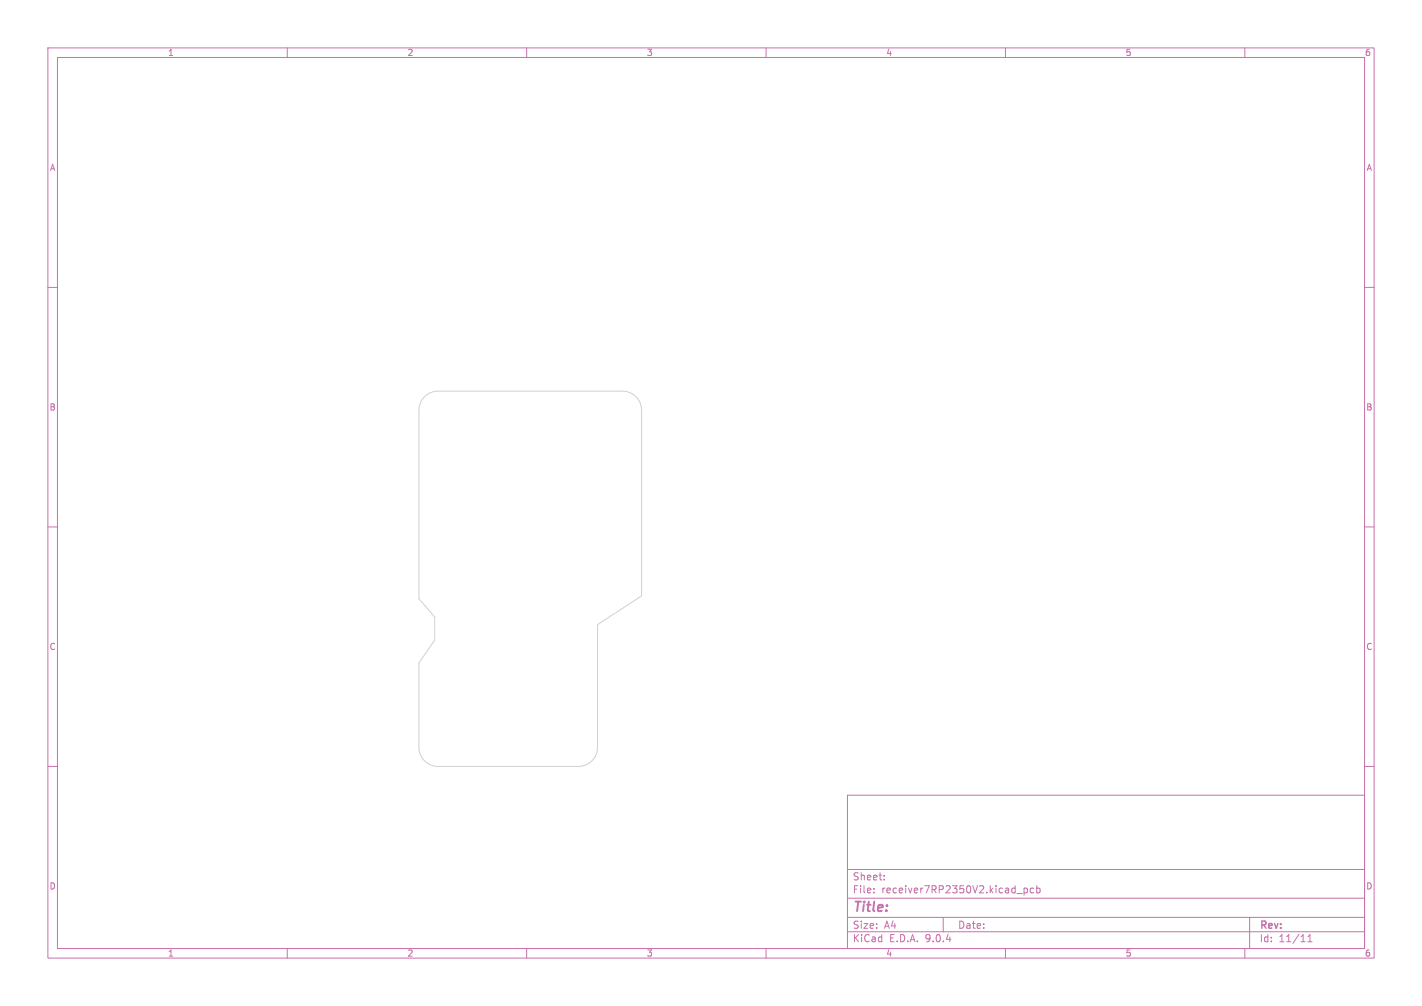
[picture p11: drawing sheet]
<svg xmlns="http://www.w3.org/2000/svg" width="297mm" height="210mm" viewBox="0 0 297 210" stroke-linecap="round" stroke-linejoin="round" font-family="sans-serif">
<defs><g id="words">
<text font-size="2.8" fill="#c872ab" x="178" y="190.9">Title:</text>
<g font-size="2.1" fill="#c872ab">
<text x="178" y="184">Sheet:</text>
<text x="178" y="186.7">File:</text>
<text x="184.1" y="186.7">receiver7RP2350V2.kicad_pcb</text>
<text x="178" y="196.9">KiCad</text>
<text x="178" y="194.1">Size:</text>
<text x="184.7" y="194.1">A4</text>
<text x="185.7" y="196.9">E.D.A.</text>
<text x="193.3" y="196.9">9.0.4</text>
<text x="200" y="194.1">Date:</text>
<text x="263" y="194.3">Rev:</text>
<text x="263" y="196.9">Id:</text>
<text x="267.1" y="196.9">11/11</text>
</g>
<g font-size="1.8" fill="#c872ab">
<text x="35" y="11.9">1</text>
<text x="85" y="11.9">2</text>
<text x="135" y="11.9">3</text>
<text x="185" y="11.9">4</text>
<text x="235" y="11.9">5</text>
<text x="285" y="11.9">6</text>
<text x="10.3" y="35.9">A</text>
<text x="285.4" y="35.9">A</text>
<text x="10.3" y="85.9">B</text>
<text x="285.3" y="85.9">B</text>
<text x="10.3" y="135.9">C</text>
<text x="285.3" y="135.9">C</text>
<text x="10.3" y="185.9">D</text>
<text x="285.3" y="185.9">D</text>
<text x="35" y="199.9">1</text>
<text x="85" y="199.9">2</text>
<text x="135" y="199.9">3</text>
<text x="185" y="199.9">4</text>
<text x="235" y="199.9">5</text>
<text x="285" y="199.9">6</text>
</g>
</g></defs>
<g fill="none" stroke="#c872ab" stroke-width=".21">
<path d="M10 10h277v190h-277zM12 12h273v186h-273zM60 10v2M110 10v2M160 10v2M210 10v2M260 10v2M10 60h2M285 60h2M10 110h2M285 110h2M10 160h2"/>
<path d="M177 166h108v32h-108zM285 160h2M60 198v2M110 198v2M160 198v2M177 194.5h108M177 191.5h108M177 187.5h108M177 181.5h108M182.5 186.3v.1M182.5 185.5v.1M184.7 183.6v.1"/>
<path d="M184.7 182.8v.1M197 191.5v3M210 198v2M212.4 186.5h1.1M213.9 185.4v1.5M213.9 185.5l.4-.1 .3 .3-.1 .6h-.6M215.9 185.5l-.4-.1-.3 .3 .1 .6h.6M216.5 185.5l.5-.1 .2 .3-.1 .6h-.6M216.5 184.9v1.5M260 198v2M261 191.5v6.5M273.2 196.6h.8"/>
<path d="M273.2 195.5l.4-.4v1.5"/>
</g>
<path d="M88.7 82.8a4 4 0 0 1 2.8-1.1h38.5a4 4 0 0 1 4 4v38.7l-9.2 6v25.6a4 4 0 0 1-4 4h-29.3a4 4 0 0 1-4-4v-17.6l3.3-4.8v-4.8l-3.3-3.8v-39.3a4 4 0 0 1 1.2-2.9z" fill="none" stroke="#d0d2cd" stroke-width=".21"/>
<use href="#words"/>
</svg>
